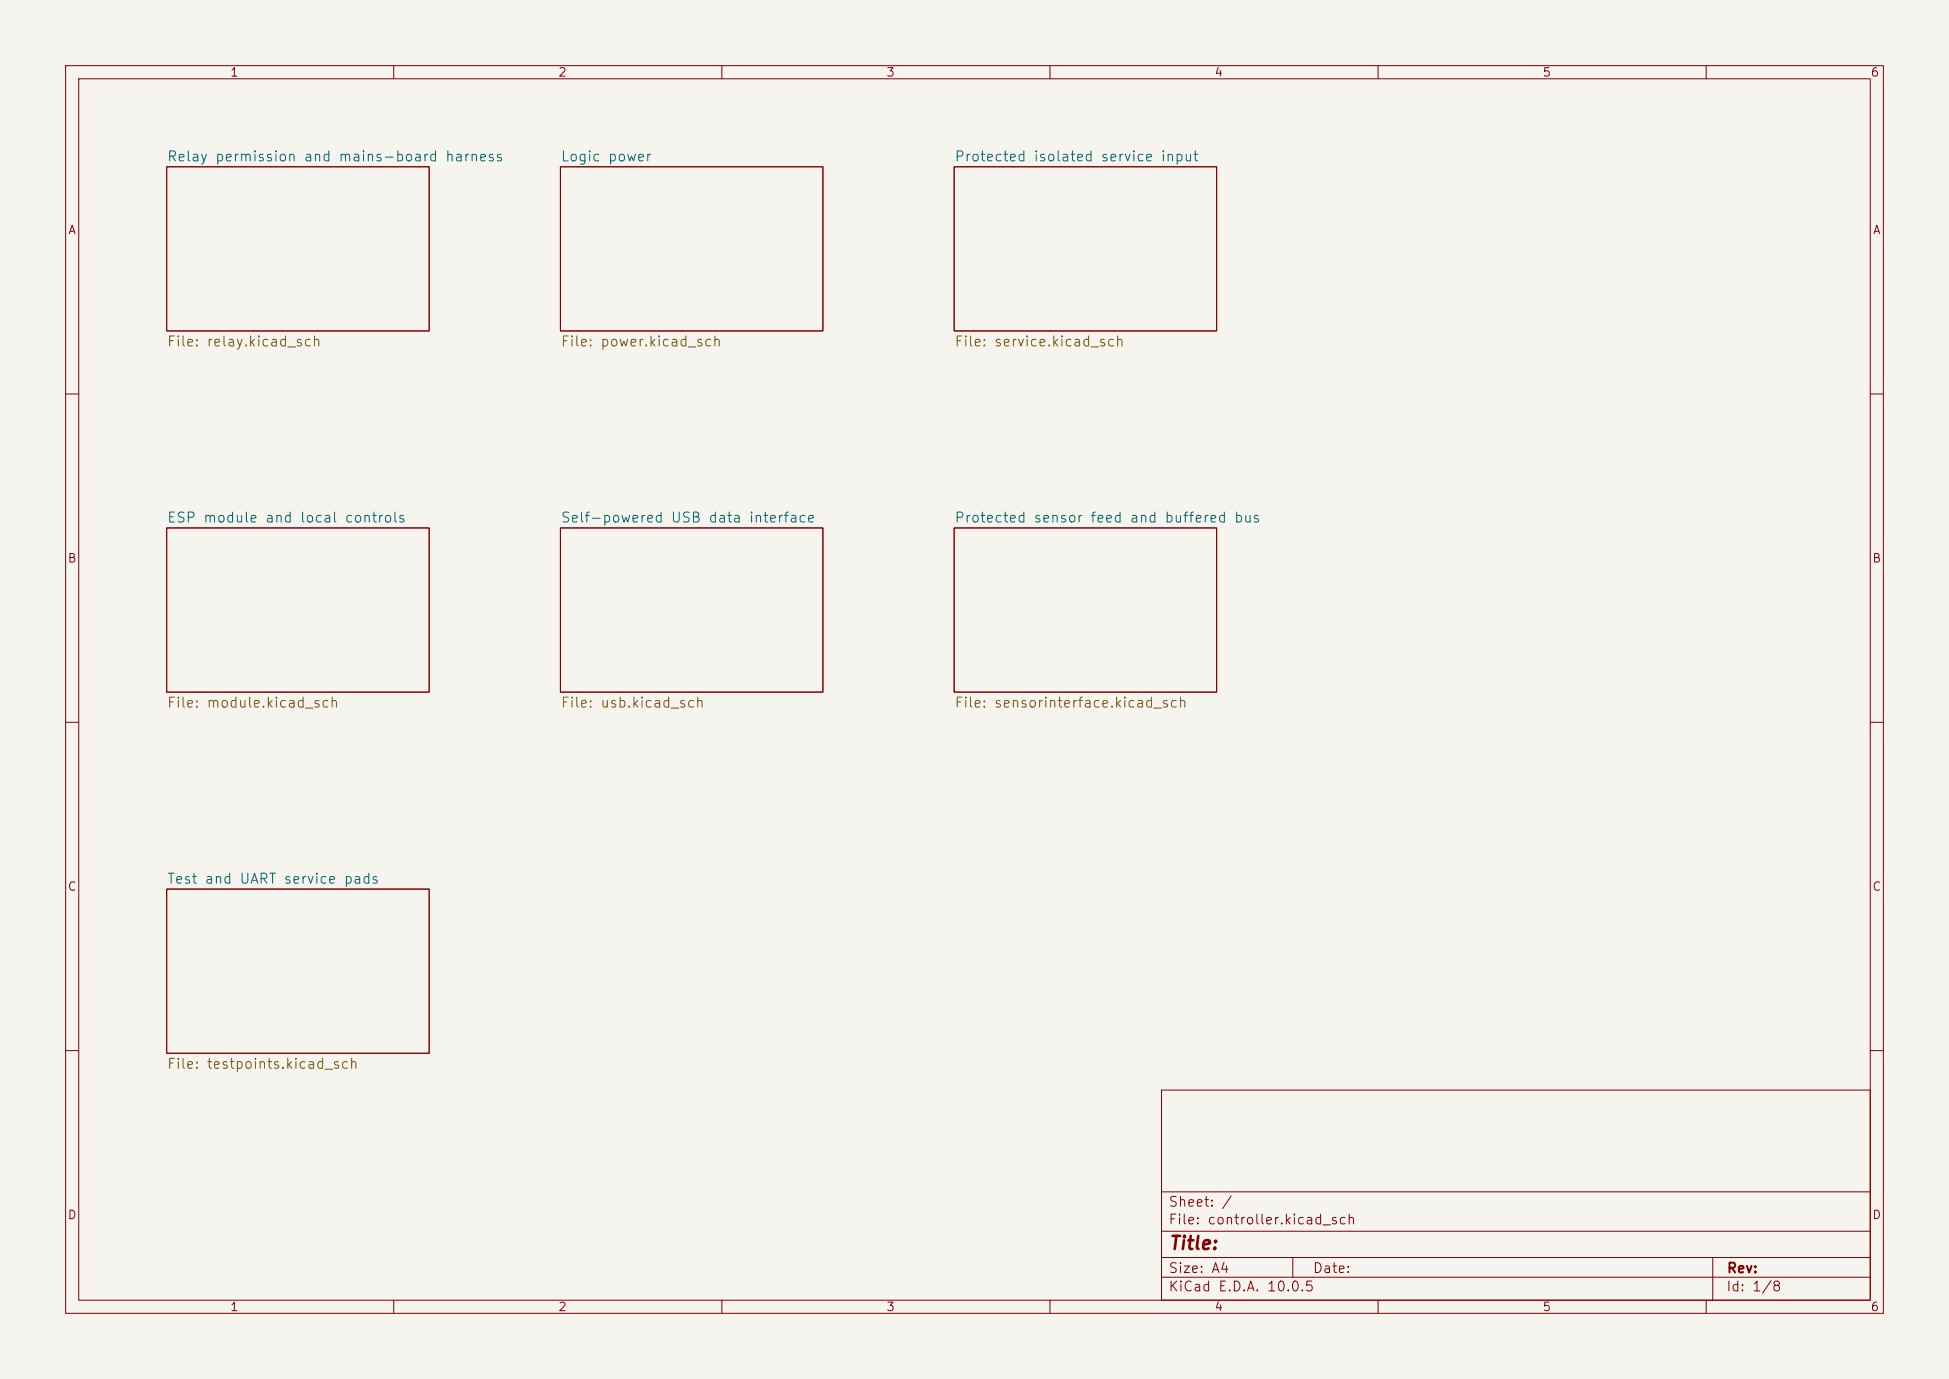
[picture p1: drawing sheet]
<svg xmlns="http://www.w3.org/2000/svg" width="297mm" height="210mm" viewBox="0 0 297 210" stroke-linecap="round" stroke-linejoin="round" font-family="sans-serif">
<defs><g id="words">
<text font-size="2" fill="#840000" x="178" y="190.8">Title:</text>
<g font-size="1.5" fill="#006464">
<text x="25.3" y="25">Relay permission and mains-board harness</text>
<text x="85.3" y="25">Logic power</text>
<text x="145.3" y="25">Protected isolated service input</text>
<text x="25.3" y="80">ESP module and local controls</text>
<text x="85.3" y="80">Self-powered USB data interface</text>
<text x="145.3" y="80">Protected sensor feed and buffered bus</text>
<text x="25.3" y="135">Test and UART service pads</text>
</g>
<g font-size="1.5" fill="#725600">
<text x="25.3" y="53.1">File: relay.kicad_sch</text>
<text x="85.3" y="53.1">File: power.kicad_sch</text>
<text x="145.3" y="53.1">File: service.kicad_sch</text>
<text x="25.3" y="108.1">File: module.kicad_sch</text>
<text x="85.3" y="108.1">File: usb.kicad_sch</text>
<text x="145.3" y="108.1">File: sensorinterface.kicad_sch</text>
<text x="25.3" y="163.1">File: testpoints.kicad_sch</text>
</g>
<g font-size="1.5" fill="#840000">
<text x="178" y="184.1">Sheet: /</text>
<text x="178" y="186.8">File: controller.kicad_sch</text>
<text x="178" y="197">KiCad E.D.A. 10.0.5</text>
<text x="178" y="194.2">Size: A4</text>
<text x="200" y="194.2">Date:</text>
<text x="263" y="197">Id: 1/8</text>
<text x="263" y="194.2">Rev:</text>
</g>
<g font-size="1.3" fill="#840000">
<text x="35" y="12">1</text>
<text x="85" y="12">2</text>
<text x="135" y="12">3</text>
<text x="185" y="12">4</text>
<text x="235" y="12">5</text>
<text x="285" y="12">6</text>
<text x="10.3" y="36">A</text>
<text x="285.3" y="36">A</text>
<text x="10.2" y="86">B</text>
<text x="285.2" y="86">B</text>
<text x="10.2" y="136">C</text>
<text x="285.2" y="136">C</text>
<text x="10.2" y="186">D</text>
<text x="285.2" y="186">D</text>
<text x="35" y="200">1</text>
<text x="85" y="200">2</text>
<text x="135" y="200">3</text>
<text x="185" y="200">4</text>
<text x="235" y="200">5</text>
<text x="285" y="200">6</text>
</g>
</g></defs>
<path d="M0 0h297v210h-297z" fill="#f5f4ef" stroke="#f5f4ef" stroke-width=".15"/>
<g fill="none" stroke="#840000" stroke-width=".15">
<path d="M10 10h277v190h-277zM12 12h273v186h-273zM60 10v2M110 10v2M160 10v2M210 10v2M260 10v2M25.4 25.4h40v25h-40zM85.4 25.4h40v25h-40zM145.4 25.4h40v25h-40zM10 60h2M285 60h2"/>
<path d="M25.4 80.4h40v25h-40zM85.4 80.4h40v25h-40zM145.4 80.4h40v25h-40zM10 110h2M285 110h2M25.4 135.4h40v25h-40zM10 160h2M177 166h108v32h-108zM285 160h2M60 198v2M110 198v2M160 198v2"/>
<path d="M177 194.5h108M177 191.5h108M177 187.5h108M177 181.5h108M197 191.5v3M210 198v2M260 198v2M261 191.5v6.5"/>
</g>
<use href="#words"/>
</svg>
